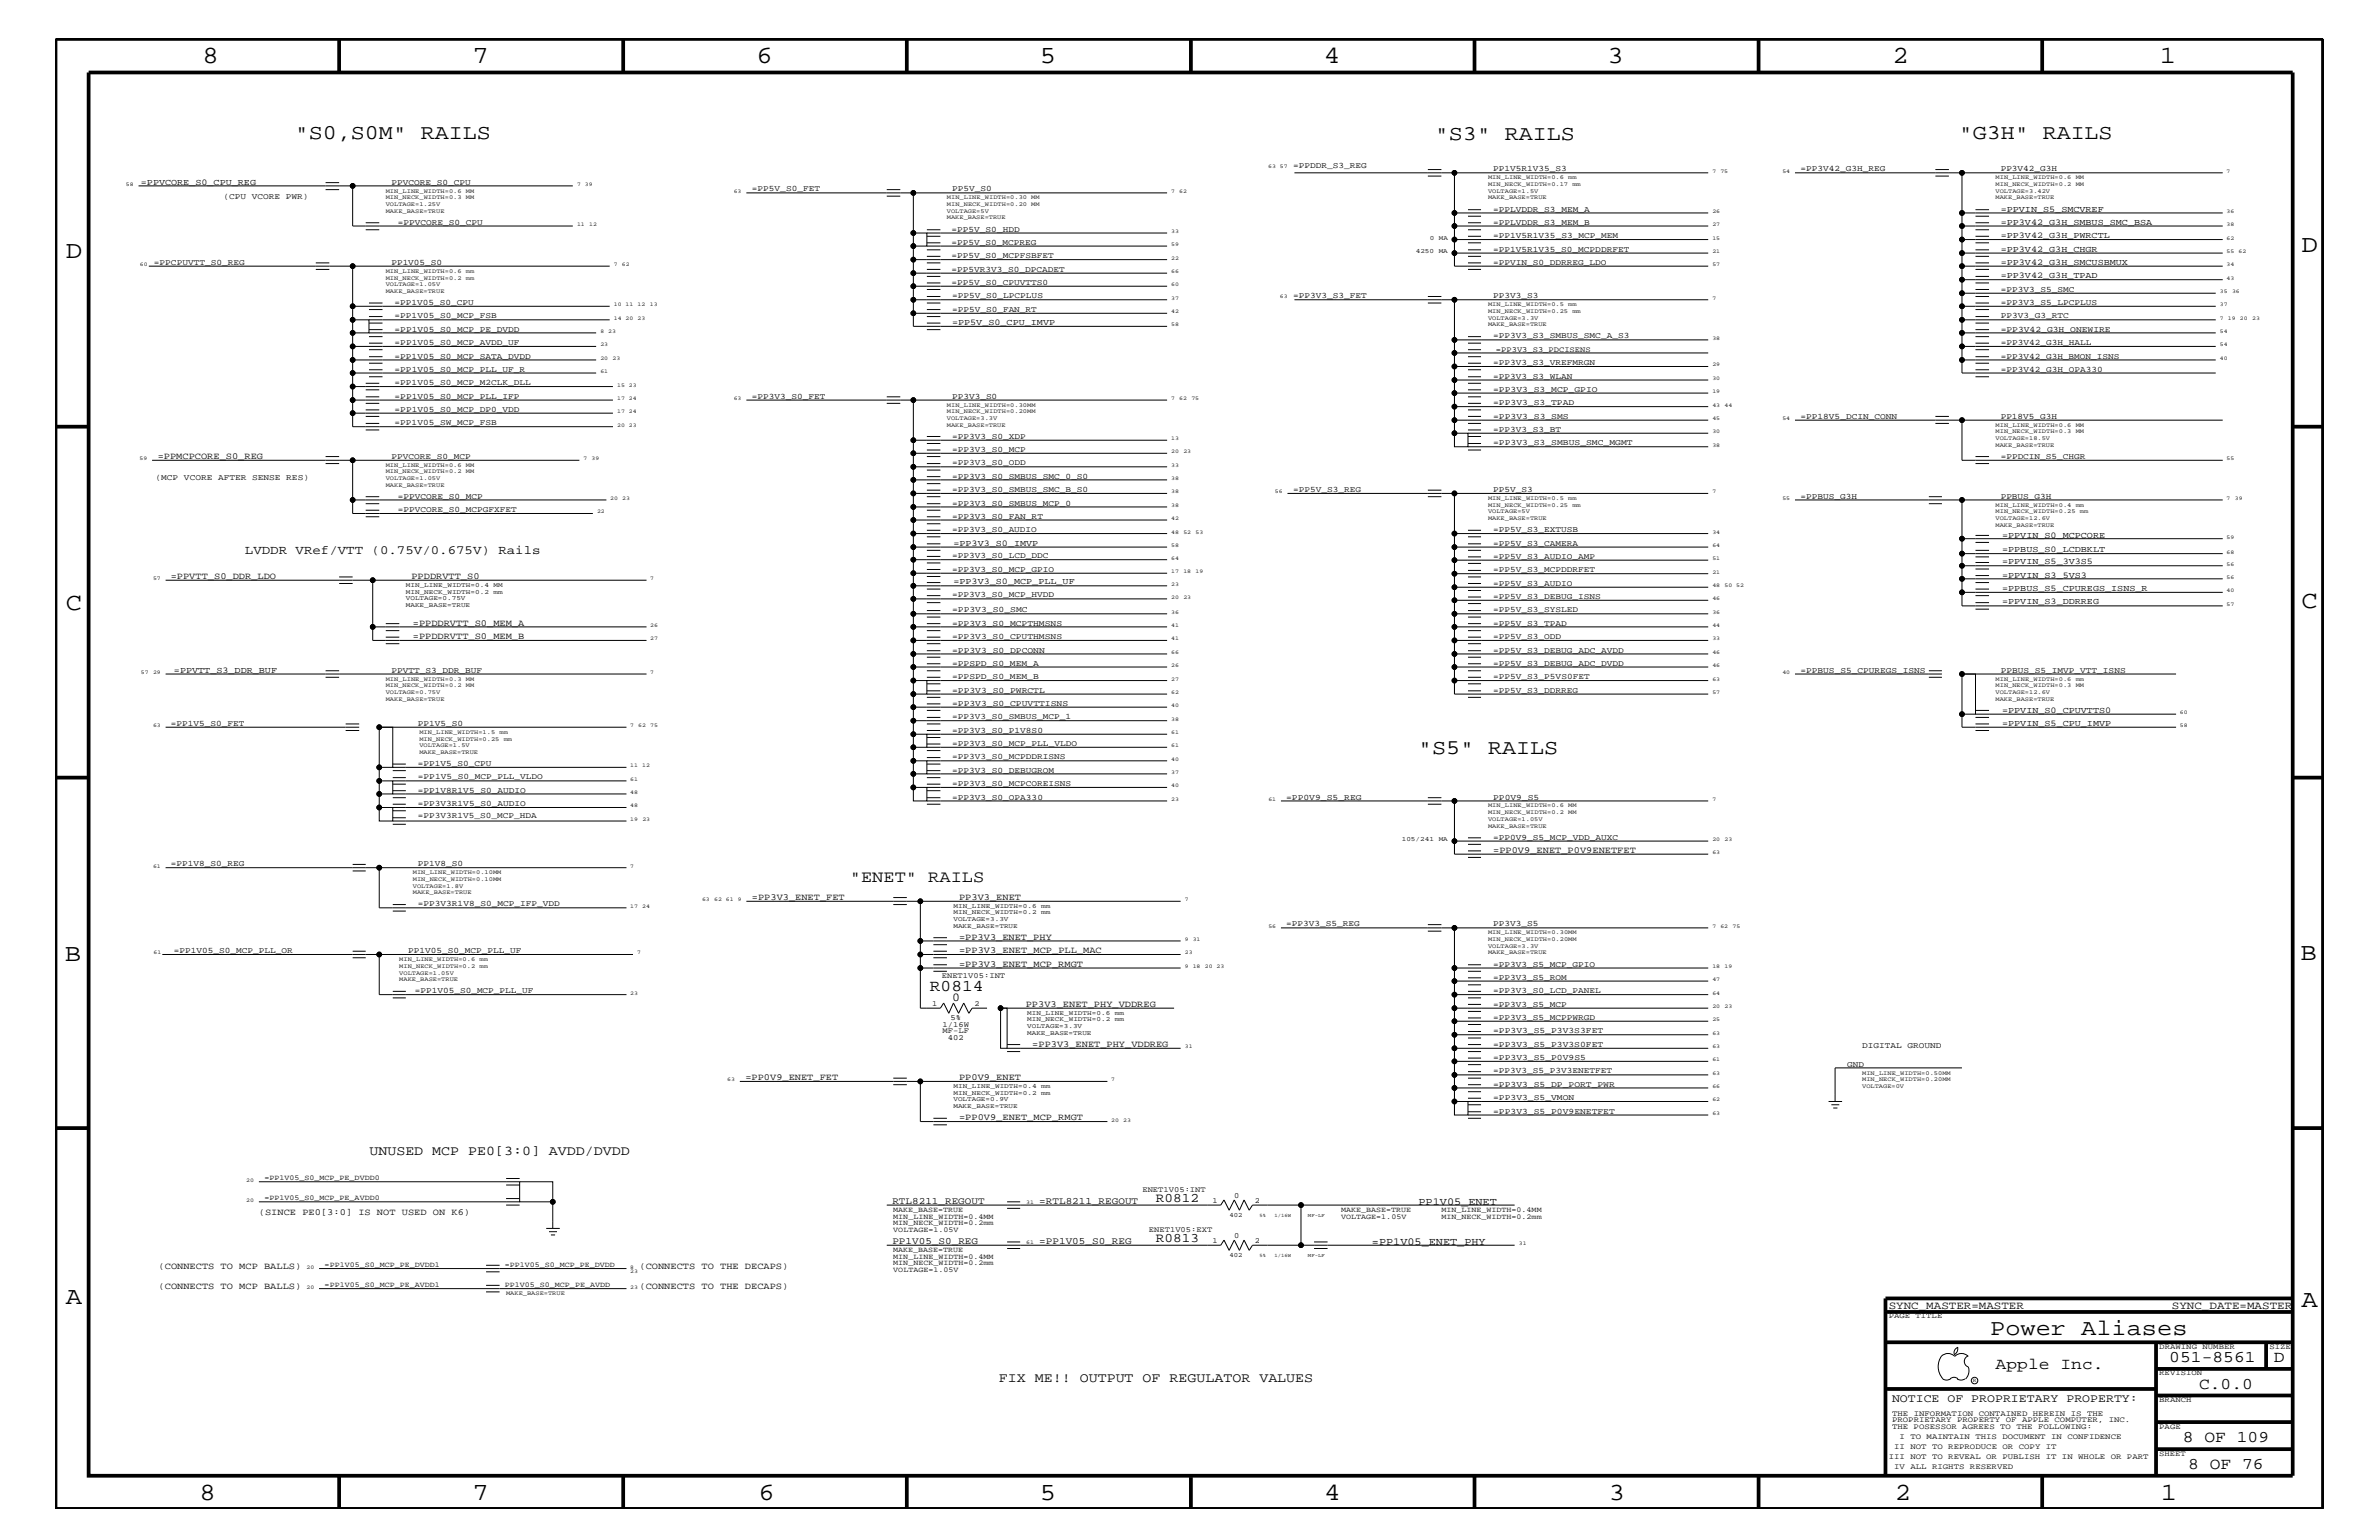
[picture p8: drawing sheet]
<svg xmlns="http://www.w3.org/2000/svg" width="432mm" height="279mm" viewBox="0 0 432 279" stroke-linecap="round" stroke-linejoin="round" font-family="sans-serif">
<defs><g id="words">
<g font-size="4.5">
<text x="36.7" y="11.5">8</text>
<text x="85.8" y="11.5">7</text>
<text x="137.3" y="11.5">6</text>
<text x="188.7" y="11.5">5</text>
<text x="240.3" y="11.5">4</text>
<text x="291.8" y="11.5">3</text>
<text x="343.5" y="11.5">2</text>
<text x="392" y="11.5">1</text>
<text x="11.9" y="46.8">D</text>
<text x="417.7" y="45.7">D</text>
<text x="11.9" y="110.6">C</text>
<text x="417.7" y="110.3">C</text>
<text x="11.8" y="174.3">B</text>
<text x="417.6" y="174.2">B</text>
<text x="11.9" y="236.7">A</text>
<text x="417.7" y="237.1">A</text>
<text x="36.2" y="272.1">8</text>
<text x="85.8" y="272.1">7</text>
<text x="137.7" y="272.1">6</text>
<text x="188.7" y="272.1">5</text>
<text x="240.4" y="272.1">4</text>
<text x="292" y="272.1">3</text>
<text x="343.9" y="272.1">2</text>
<text x="392.2" y="272.1">1</text>
</g>
<text font-size="4.1" x="361.2" y="242.3">Power Aliases</text>
<g font-size="3.8">
<text x="53.5" y="25.3">&quot;S0,S0M&quot; RAILS</text>
<text x="260.4" y="25.4">&quot;S3&quot; RAILS</text>
<text x="355.5" y="25.3">&quot;G3H&quot; RAILS</text>
<text x="257.4" y="136.8">&quot;S5&quot; RAILS</text>
</g>
<g font-size="3">
<text x="154.3" y="160">&quot;ENET&quot; RAILS</text>
<text x="168.8" y="179.9">R0814</text>
<text x="362.2" y="248.4">Apple Inc.</text>
<text x="393.7" y="247.1">051-8561</text>
<text x="399.2" y="252">C.0.0</text>
<text x="412.7" y="247.1">D</text>
<text x="396.2" y="261.6">8 OF 109</text>
<text x="397.2" y="266.6">8 OF 76</text>
</g>
<g font-size="2.5">
<text x="67.1" y="209.6">UNUSED MCP PE0[3:0] AVDD/DVDD</text>
<text x="181.3" y="250.7">FIX ME!! OUTPUT OF REGULATOR VALUES</text>
</g>
<g font-size="2.4">
<text x="209.8" y="218">R0812</text>
<text x="209.8" y="225.3">R0813</text>
</g>
<text font-size="2.3" x="44.4" y="100.4">LVDDR VRef/VTT (0.75V/0.675V) Rails</text>
<text font-size="2.2" x="172.8" y="181.6">0</text>
<text font-size="2.1" x="343.4" y="254.4">NOTICE OF PROPRIETARY PROPERTY:</text>
<g font-size="2">
<text x="342.8" y="237.4">SYNC_MASTER=MASTER</text>
<text x="394.2" y="237.4">SYNC_DATE=MASTER</text>
</g>
<g font-size="1.9">
<text x="257.5" y="218.6">PP1V05_ENET</text>
<text x="249" y="225.9">=PP1V05_ENET_PHY</text>
</g>
<g font-size="1.8">
<text x="162" y="218.4">RTL8211_REGOUT</text>
<text x="188.6" y="218.4">=RTL8211_REGOUT</text>
<text x="162" y="225.7">PP1V05_S0_REG</text>
<text x="188.6" y="225.7">=PP1V05_S0_REG</text>
</g>
<g font-size="1.7">
<text x="28.6" y="83.3">=PPMCPCORE_S0_REG</text>
<text x="31" y="105">=PPVTT_S0_DDR_LDO</text>
<text x="74.7" y="105">PPDDRVTT_S0</text>
<text x="74.9" y="113.6">=PPDDRVTT_S0_MEM_A</text>
<text x="74.9" y="115.9">=PPDDRVTT_S0_MEM_B</text>
<text x="271" y="154.7">=PP0V9_ENET_P0V9ENETFET</text>
<text x="136.5" y="163.3">=PP3V3_ENET_FET</text>
<text x="174.1" y="163.3">PP3V3_ENET</text>
<text x="174.1" y="172.9">=PP3V3_ENET_MCP_PLL_MAC</text>
<text x="174.1" y="170.5">=PP3V3_ENET_PHY</text>
<text x="174.1" y="175.4">=PP3V3_ENET_MCP_RMGT</text>
<text x="186.2" y="182.7">PP3V3_ENET_PHY_VDDREG</text>
<text x="187.4" y="189.9">=PP3V3_ENET_PHY_VDDREG</text>
<text x="135.3" y="195.9">=PP0V9_ENET_FET</text>
<text x="174.1" y="195.9">PP0V9_ENET</text>
<text x="174.1" y="203.2">=PP0V9_ENET_MCP_RMGT</text>
<text x="47" y="220.4">(SINCE PE0[3:0] IS NOT USED ON K6)</text>
<text x="28.8" y="230.2">(CONNECTS TO MCP BALLS)</text>
<text x="28.8" y="233.8">(CONNECTS TO MCP BALLS)</text>
<text x="116.1" y="233.8">(CONNECTS TO THE DECAPS)</text>
<text x="116.1" y="230.2">(CONNECTS TO THE DECAPS)</text>
</g>
<g font-size="1.6">
<text x="25.6" y="33.6">=PPVCORE_S0_CPU_REG</text>
<text x="363.1" y="38.4">=PPVIN_S5_SMCVREF</text>
<text x="363.1" y="40.8">=PP3V42_G3H_SMBUS_SMC_BSA</text>
<text x="363.1" y="43.2">=PP3V42_G3H_PWRCTL</text>
<text x="363.1" y="45.7">=PP3V42_G3H_CHGR</text>
<text x="363.1" y="48">=PP3V42_G3H_SMCUSBMUX</text>
<text x="363.1" y="50.5">=PP3V42_G3H_TPAD</text>
<text x="172.8" y="59">=PP5V_S0_CPU_IMVP</text>
<text x="173.1" y="99">=PP3V3_S0_IMVP</text>
<text x="363.4" y="100.2">=PPBUS_S0_LCDBKLT</text>
<text x="363.4" y="97.6">=PPVIN_S0_MCPCORE</text>
<text x="173.1" y="106">=PP3V3_S0_MCP_PLL_UF</text>
<text x="363.4" y="107.2">=PPBUS_S5_CPUREGS_ISNS_R</text>
<text x="363.4" y="102.4">=PPVIN_S5_3V3S5</text>
<text x="363.4" y="104.8">=PPVIN_S3_5VS3</text>
<text x="363.4" y="109.7">=PPVIN_S3_DDRREG</text>
<text x="31.6" y="122">=PPVTT_S3_DDR_BUF</text>
<text x="363.4" y="129.3">=PPVIN_S0_CPUVTTS0</text>
<text x="363.4" y="131.7">=PPVIN_S5_CPU_IMVP</text>
</g>
<g font-size="1.5">
<text x="71" y="33.6">PPVCORE_S0_CPU</text>
<text x="136.5" y="34.7">=PP5V_S0_FET</text>
<text x="172.8" y="34.7">PP5V_S0</text>
<text x="234.7" y="30.5">=PPDDR_S3_REG</text>
<text x="271" y="31.1">PP1V5R1V35_S3</text>
<text x="326.8" y="31.1">=PP3V42_G3H_REG</text>
<text x="363.1" y="31.1">PP3V42_G3H</text>
<text x="40.6" y="36.2">(CPU VCORE PWR)</text>
<text x="72.2" y="40.8">=PPVCORE_S0_CPU</text>
<text x="271" y="38.4">=PPLVDDR_S3_MEM_A</text>
<text x="271" y="40.8">=PPLVDDR_S3_MEM_B</text>
<text x="172.7" y="44.4">=PP5V_S0_MCPREG</text>
<text x="172.7" y="46.8">=PP5V_S0_MCPFSBFET</text>
<text x="172.7" y="42">=PP5V_S0_HDD</text>
<text x="271" y="45.7">=PP1V5R1V35_S0_MCPDDRFET</text>
<text x="271" y="43.2">=PP1V5R1V35_S3_MCP_MEM</text>
<text x="27.9" y="48">=PPCPUVTT_S0_REG</text>
<text x="71" y="48">PP1V05_S0</text>
<text x="172.7" y="51.7">=PP5V_S0_CPUVTTS0</text>
<text x="172.7" y="49.3">=PP5VR3V3_S0_DPCADET</text>
<text x="271" y="48">=PPVIN_S0_DDRREG_LDO</text>
<text x="363.1" y="52.9">=PP3V3_S5_SMC</text>
<text x="71.6" y="57.8">=PP1V05_S0_MCP_FSB</text>
<text x="71.6" y="55.3">=PP1V05_S0_CPU</text>
<text x="172.8" y="54.1">=PP5V_S0_LPCPLUS</text>
<text x="172.8" y="56.6">=PP5V_S0_FAN_RT</text>
<text x="234.7" y="54.1">=PP3V3_S3_FET</text>
<text x="271" y="54.1">PP3V3_S3</text>
<text x="363.1" y="57.8">PP3V3_G3_RTC</text>
<text x="363.1" y="55.3">=PP3V3_S5_LPCPLUS</text>
<text x="71.6" y="65.1">=PP1V05_S0_MCP_SATA_DVDD</text>
<text x="71.6" y="62.6">=PP1V05_S0_MCP_AVDD_UF</text>
<text x="71.6" y="60.2">=PP1V05_S0_MCP_PE_DVDD</text>
<text x="271" y="61.4">=PP3V3_S3_SMBUS_SMC_A_S3</text>
<text x="363.1" y="65.1">=PP3V42_G3H_BMON_ISNS</text>
<text x="363.1" y="62.6">=PP3V42_G3H_HALL</text>
<text x="363.1" y="60.2">=PP3V42_G3H_ONEWIRE</text>
<text x="71.6" y="69.9">=PP1V05_S0_MCP_M2CLK_DLL</text>
<text x="71.6" y="67.5">=PP1V05_S0_MCP_PLL_UF_R</text>
<text x="271" y="66.2">=PP3V3_S3_VREFMRGN</text>
<text x="271" y="71.1">=PP3V3_S3_MCP_GPIO</text>
<text x="271" y="68.7">=PP3V3_S3_WLAN</text>
<text x="363.1" y="67.5">=PP3V42_G3H_OPA330</text>
<text x="71.6" y="77.2">=PP1V05_SW_MCP_FSB</text>
<text x="71.6" y="72.3">=PP1V05_S0_MCP_PLL_IFP</text>
<text x="71.6" y="74.7">=PP1V05_S0_MCP_DP0_VDD</text>
<text x="136.5" y="72.3">=PP3V3_S0_FET</text>
<text x="172.8" y="72.3">PP3V3_S0</text>
<text x="271" y="73.5">=PP3V3_S3_TPAD</text>
<text x="271" y="76">=PP3V3_S3_SMS</text>
<text x="326.8" y="76">=PP18V5_DCIN_CONN</text>
<text x="363.1" y="76">PP18V5_G3H</text>
<text x="71" y="83.3">PPVCORE_S0_MCP</text>
<text x="172.8" y="79.6">=PP3V3_S0_XDP</text>
<text x="172.8" y="82">=PP3V3_S0_MCP</text>
<text x="271" y="78.3">=PP3V3_S3_BT</text>
<text x="271" y="80.8">=PP3V3_S3_SMBUS_SMC_MGMT</text>
<text x="363.1" y="83.3">=PPDCIN_S5_CHGR</text>
<text x="28.2" y="87.1">(MCP VCORE AFTER SENSE RES)</text>
<text x="172.8" y="86.9">=PP3V3_S0_SMBUS_SMC_0_S0</text>
<text x="172.8" y="89.3">=PP3V3_S0_SMBUS_SMC_B_S0</text>
<text x="172.8" y="84.4">=PP3V3_S0_ODD</text>
<text x="234.7" y="89.3">=PP5V_S3_REG</text>
<text x="271" y="89.3">PP5V_S3</text>
<text x="72.2" y="90.5">=PPVCORE_S0_MCP</text>
<text x="72.2" y="92.9">=PPVCORE_S0_MCPGFXFET</text>
<text x="172.8" y="91.7">=PP3V3_S0_SMBUS_MCP_0</text>
<text x="172.8" y="94.2">=PP3V3_S0_FAN_RT</text>
<text x="326.8" y="90.5">=PPBUS_G3H</text>
<text x="363.1" y="90.5">PPBUS_G3H</text>
<text x="172.8" y="101.3">=PP3V3_S0_LCD_DDC</text>
<text x="172.8" y="96.5">=PP3V3_S0_AUDIO</text>
<text x="271" y="101.4">=PP5V_S3_AUDIO_AMP</text>
<text x="271" y="96.5">=PP5V_S3_EXTUSB</text>
<text x="271" y="99">=PP5V_S3_CAMERA</text>
<text x="172.8" y="103.7">=PP3V3_S0_MCP_GPIO</text>
<text x="271" y="103.8">=PP5V_S3_MCPDDRFET</text>
<text x="271" y="106.3">=PP5V_S3_AUDIO</text>
<text x="172.8" y="113.6">=PP3V3_S0_MCPTHMSNS</text>
<text x="172.8" y="111.1">=PP3V3_S0_SMC</text>
<text x="172.8" y="108.4">=PP3V3_S0_MCP_HVDD</text>
<text x="271" y="113.6">=PP5V_S3_TPAD</text>
<text x="271" y="108.7">=PP5V_S3_DEBUG_ISNS</text>
<text x="271" y="111.1">=PP5V_S3_SYSLED</text>
<text x="172.8" y="118.4">=PP3V3_S0_DPCONN</text>
<text x="172.8" y="115.9">=PP3V3_S0_CPUTHMSNS</text>
<text x="271" y="115.9">=PP5V_S3_ODD</text>
<text x="271" y="118.4">=PP5V_S3_DEBUG_ADC_AVDD</text>
<text x="71" y="122">PPVTT_S3_DDR_BUF</text>
<text x="172.8" y="120.8">=PPSPD_S0_MEM_A</text>
<text x="172.8" y="123.2">=PPSPD_S0_MEM_B</text>
<text x="172.8" y="125.7">=PP3V3_S0_PWRCTL</text>
<text x="271" y="120.8">=PP5V_S3_DEBUG_ADC_DVDD</text>
<text x="271" y="123.2">=PP5V_S3_P5VS0FET</text>
<text x="271" y="125.7">=PP5V_S3_DDRREG</text>
<text x="326.8" y="122">=PPBUS_S5_CPUREGS_ISNS</text>
<text x="363.1" y="122">PPBUS_S5_IMVP_VTT_ISNS</text>
<text x="31" y="131.7">=PP1V5_S0_FET</text>
<text x="75.9" y="131.7">PP1V5_S0</text>
<text x="172.8" y="130.5">=PP3V3_S0_SMBUS_MCP_1</text>
<text x="172.8" y="128">=PP3V3_S0_CPUVTTISNS</text>
<text x="172.8" y="133">=PP3V3_S0_P1V8S0</text>
<text x="172.8" y="135.3">=PP3V3_S0_MCP_PLL_VLDO</text>
<text x="172.8" y="137.8">=PP3V3_S0_MCPDDRISNS</text>
<text x="75.9" y="143.9">=PP1V8R1V5_S0_AUDIO</text>
<text x="75.9" y="141.4">=PP1V5_S0_MCP_PLL_VLDO</text>
<text x="75.9" y="139">=PP1V5_S0_CPU</text>
<text x="172.8" y="142.6">=PP3V3_S0_MCPCOREISNS</text>
<text x="172.8" y="140.2">=PP3V3_S0_DEBUGROM</text>
<text x="75.9" y="146.2">=PP3V3R1V5_S0_AUDIO</text>
<text x="75.9" y="148.4">=PP3V3R1V5_S0_MCP_HDA</text>
<text x="172.8" y="145.1">=PP3V3_S0_OPA330</text>
<text x="233.4" y="145.1">=PP0V9_S5_REG</text>
<text x="271" y="145.1">PP0V9_S5</text>
<text x="271" y="152.3">=PP0V9_S5_MCP_VDD_AUXC</text>
<text x="31" y="157.2">=PP1V8_S0_REG</text>
<text x="75.9" y="157.2">PP1V8_S0</text>
<text x="75.9" y="164.5">=PP3V3R1V8_S0_MCP_IFP_VDD</text>
<text x="31.6" y="172.9">=PP1V05_S0_MCP_PLL_OR</text>
<text x="74.1" y="172.9">PP1V05_S0_MCP_PLL_UF</text>
<text x="233.4" y="168.1">=PP3V3_S5_REG</text>
<text x="271" y="168.1">PP3V3_S5</text>
<text x="271" y="177.7">=PP3V3_S5_ROM</text>
<text x="271" y="175.4">=PP3V3_S5_MCP_GPIO</text>
<text x="75.3" y="180.2">=PP1V05_S0_MCP_PLL_UF</text>
<text x="271" y="182.7">=PP3V3_S5_MCP</text>
<text x="271" y="185">=PP3V3_S5_MCPPWRGD</text>
<text x="271" y="180.2">=PP3V3_S0_LCD_PANEL</text>
<text x="271" y="187.5">=PP3V3_S5_P3V3S3FET</text>
<text x="271" y="189.9">=PP3V3_S5_P3V3S0FET</text>
<text x="338" y="190.2">DIGITAL GROUND</text>
<text x="271" y="197.2">=PP3V3_S5_DP_PORT_PWR</text>
<text x="271" y="192.3">=PP3V3_S5_P0V9S5</text>
<text x="271" y="194.8">=PP3V3_S5_P3V3ENETFET</text>
<text x="335.3" y="193.6">GND</text>
<text x="271" y="199.6">=PP3V3_S5_VMON</text>
<text x="271" y="202">=PP3V3_S5_P0V9ENETFET</text>
</g>
<g font-size="1.4">
<text x="271.5" y="63.9">=PP3V3_S3_PDCISENS</text>
<text x="170.9" y="177.4">ENET1V05:INT</text>
<text x="169.2" y="182.5">1</text>
<text x="172.5" y="185">5%</text>
<text x="176.9" y="182.5">2</text>
<text x="171.1" y="187.5">MF-LF</text>
<text x="171.1" y="186.3">1/16W</text>
<text x="172" y="188.7">402</text>
<text x="48" y="214.2">=PP1V05_S0_MCP_PE_DVDD0</text>
<text x="48" y="217.8">=PP1V05_S0_MCP_PE_AVDD0</text>
<text x="162.1" y="221.1">MIN_LINE_WIDTH=0.4MM</text>
<text x="162.1" y="219.8">MAKE_BASE=TRUE</text>
<text x="207.3" y="216.2">ENET1V05:INT</text>
<text x="220" y="218.3">1</text>
<text x="224" y="217.3">0</text>
<text x="227.8" y="218.3">2</text>
<text x="243.4" y="219.8">MAKE_BASE=TRUE</text>
<text x="243.4" y="221.1">VOLTAGE=1.05V</text>
<text x="261.6" y="221.1">MIN_NECK_WIDTH=0.2mm</text>
<text x="261.6" y="219.8">MIN_LINE_WIDTH=0.4MM</text>
<text x="162.1" y="223.5">VOLTAGE=1.05V</text>
<text x="162.1" y="222.3">MIN_NECK_WIDTH=0.2mm</text>
<text x="162.1" y="227.1">MAKE_BASE=TRUE</text>
<text x="208.5" y="223.5">ENET1V05:EXT</text>
<text x="220" y="225.6">1</text>
<text x="224" y="224.6">0</text>
<text x="227.8" y="225.6">2</text>
<text x="58.9" y="229.9">=PP1V05_S0_MCP_PE_DVDD1</text>
<text x="58.9" y="233.5">=PP1V05_S0_MCP_PE_AVDD1</text>
<text x="91.6" y="229.9">=PP1V05_S0_MCP_PE_DVDD</text>
<text x="91.6" y="233.5">PP1V05_S0_MCP_PE_AVDD</text>
<text x="162.1" y="230.7">VOLTAGE=1.05V</text>
<text x="162.1" y="229.6">MIN_NECK_WIDTH=0.2mm</text>
<text x="162.1" y="228.4">MIN_LINE_WIDTH=0.4MM</text>
<text x="342.8" y="239.2">PAGE TITLE</text>
<text x="391.9" y="244.7">DRAWING NUMBER</text>
<text x="411.9" y="244.7">SIZE</text>
<text x="391.9" y="249.5">REVISION</text>
<text x="343.4" y="256.8">THE INFORMATION CONTAINED HEREIN IS THE</text>
<text x="391.9" y="254.4">BRANCH</text>
<text x="343.4" y="259.3">THE POSESSOR AGREES TO THE FOLLOWING:</text>
<text x="343.4" y="258">PROPRIETARY PROPERTY OF APPLE COMPUTER, INC.</text>
<text x="343.8" y="262.9">II NOT TO REPRODUCE OR COPY IT</text>
<text x="344.8" y="261.1">I TO MAINTAIN THIS DOCUMENT IN CONFIDENCE</text>
<text x="391.9" y="259.3">PAGE</text>
<text x="342.8" y="264.7">III NOT TO REVEAL OR PUBLISH IT IN WHOLE OR PART</text>
<text x="343.8" y="266.6">IV ALL RIGHTS RESERVED</text>
<text x="391.9" y="264.1">SHEET</text>
</g>
<g font-size="1.2">
<text x="257" y="45.9">4250</text>
<text x="259.5" y="43.5">0 MA</text>
<text x="261.1" y="45.9">MA</text>
<text x="73.7" y="107.7">MIN_NECK_WIDTH=0.2</text>
<text x="73.7" y="106.5">MIN_LINE_WIDTH=0.4</text>
<text x="89.6" y="107.7">mm</text>
<text x="89.6" y="106.5">MM</text>
<text x="73.7" y="110.2">MAKE_BASE=TRUE</text>
<text x="73.7" y="108.9">VOLTAGE=0.75V</text>
<text x="254.4" y="152.6">105/241</text>
<text x="261.1" y="152.6">MA</text>
<text x="173.1" y="167.1">VOLTAGE=3.3V</text>
<text x="173.1" y="164.7">MIN_LINE_WIDTH=0.6</text>
<text x="173.1" y="165.9">MIN_NECK_WIDTH=0.2</text>
<text x="189" y="164.7">mm</text>
<text x="189" y="165.9">mm</text>
<text x="173.1" y="168.3">MAKE_BASE=TRUE</text>
<text x="186.4" y="184.1">MIN_LINE_WIDTH=0.6</text>
<text x="186.4" y="185.3">MIN_NECK_WIDTH=0.2</text>
<text x="202.4" y="184.1">mm</text>
<text x="202.4" y="185.3">mm</text>
<text x="186.4" y="187.7">MAKE_BASE=TRUE</text>
<text x="186.4" y="186.5">VOLTAGE=3.3V</text>
<text x="173.1" y="197.4">MIN_LINE_WIDTH=0.4</text>
<text x="189" y="197.4">mm</text>
<text x="173.1" y="199.8">VOLTAGE=0.9V</text>
<text x="173.1" y="201">MAKE_BASE=TRUE</text>
<text x="173.1" y="198.7">MIN_NECK_WIDTH=0.2</text>
<text x="189" y="198.7">mm</text>
<text x="223.2" y="220.8">402</text>
<text x="223.2" y="228.1">402</text>
</g>
<g font-size="1.1">
<text x="70" y="35">MIN_LINE_WIDTH=0.6 MM</text>
<text x="270.1" y="33.7">MIN_NECK_WIDTH=0.17 mm</text>
<text x="270.1" y="32.5">MIN_LINE_WIDTH=0.6 mm</text>
<text x="270.1" y="35">VOLTAGE=1.5V</text>
<text x="362.2" y="33.7">MIN_NECK_WIDTH=0.2 MM</text>
<text x="362.2" y="32.5">MIN_LINE_WIDTH=0.6 MM</text>
<text x="362.2" y="35">VOLTAGE=3.42V</text>
<text x="70" y="36.2">MIN_NECK_WIDTH=0.3 MM</text>
<text x="70" y="37.4">VOLTAGE=1.25V</text>
<text x="70" y="38.6">MAKE_BASE=TRUE</text>
<text x="171.9" y="37.4">MIN_NECK_WIDTH=0.20 MM</text>
<text x="171.9" y="36.2">MIN_LINE_WIDTH=0.30 MM</text>
<text x="171.9" y="39.8">MAKE_BASE=TRUE</text>
<text x="171.9" y="38.6">VOLTAGE=5V</text>
<text x="270.1" y="36.2">MAKE_BASE=TRUE</text>
<text x="362.2" y="36.2">MAKE_BASE=TRUE</text>
<text x="70" y="53.2">MAKE_BASE=TRUE</text>
<text x="70" y="51.9">VOLTAGE=1.05V</text>
<text x="70" y="49.6">MIN_LINE_WIDTH=0.6 mm</text>
<text x="70" y="50.7">MIN_NECK_WIDTH=0.2 mm</text>
<text x="270.1" y="56.8">MIN_NECK_WIDTH=0.25 mm</text>
<text x="270.1" y="55.6">MIN_LINE_WIDTH=0.5 mm</text>
<text x="270.1" y="58">VOLTAGE=3.3V</text>
<text x="270.1" y="59.2">MAKE_BASE=TRUE</text>
<text x="171.9" y="75">MIN_NECK_WIDTH=0.20MM</text>
<text x="171.9" y="73.8">MIN_LINE_WIDTH=0.30MM</text>
<text x="171.9" y="77.4">MAKE_BASE=TRUE</text>
<text x="171.9" y="76.2">VOLTAGE=3.3V</text>
<text x="362.2" y="77.4">MIN_LINE_WIDTH=0.6 MM</text>
<text x="362.2" y="78.6">MIN_NECK_WIDTH=0.3 MM</text>
<text x="362.2" y="79.9">VOLTAGE=18.5V</text>
<text x="362.2" y="81.1">MAKE_BASE=TRUE</text>
<text x="70" y="85.9">MIN_NECK_WIDTH=0.2 MM</text>
<text x="70" y="84.7">MIN_LINE_WIDTH=0.6 MM</text>
<text x="70" y="87.1">VOLTAGE=1.05V</text>
<text x="70" y="88.3">MAKE_BASE=TRUE</text>
<text x="270.1" y="92">MIN_NECK_WIDTH=0.25 mm</text>
<text x="270.1" y="90.7">MIN_LINE_WIDTH=0.5 mm</text>
<text x="270.1" y="94.3">MAKE_BASE=TRUE</text>
<text x="270.1" y="93.2">VOLTAGE=5V</text>
<text x="362.2" y="92">MIN_LINE_WIDTH=0.4 mm</text>
<text x="362.2" y="95.6">MAKE_BASE=TRUE</text>
<text x="362.2" y="94.3">VOLTAGE=12.6V</text>
<text x="362.2" y="93.2">MIN_NECK_WIDTH=0.25 mm</text>
<text x="70" y="123.5">MIN_LINE_WIDTH=0.3 MM</text>
<text x="70" y="124.7">MIN_NECK_WIDTH=0.2 MM</text>
<text x="70" y="125.9">VOLTAGE=0.75V</text>
<text x="362.2" y="123.5">MIN_LINE_WIDTH=0.6 mm</text>
<text x="362.2" y="124.7">MIN_NECK_WIDTH=0.3 MM</text>
<text x="362.2" y="125.9">VOLTAGE=12.6V</text>
<text x="70" y="127.1">MAKE_BASE=TRUE</text>
<text x="362.2" y="127.1">MAKE_BASE=TRUE</text>
<text x="76.1" y="133.2">MIN_LINE_WIDTH=1.5 mm</text>
<text x="76.1" y="134.4">MIN_NECK_WIDTH=0.25 mm</text>
<text x="76.1" y="135.6">VOLTAGE=1.5V</text>
<text x="76.1" y="136.8">MAKE_BASE=TRUE</text>
<text x="270.1" y="147.7">MIN_NECK_WIDTH=0.2 MM</text>
<text x="270.1" y="146.5">MIN_LINE_WIDTH=0.6 MM</text>
<text x="270.1" y="149">VOLTAGE=1.05V</text>
<text x="270.1" y="150.1">MAKE_BASE=TRUE</text>
<text x="74.9" y="158.6">MIN_LINE_WIDTH=0.10MM</text>
<text x="74.9" y="159.9">MIN_NECK_WIDTH=0.10MM</text>
<text x="74.9" y="161.1">VOLTAGE=1.8V</text>
<text x="74.9" y="162.2">MAKE_BASE=TRUE</text>
<text x="270.1" y="170.7">MIN_NECK_WIDTH=0.20MM</text>
<text x="270.1" y="169.5">MIN_LINE_WIDTH=0.30MM</text>
<text x="270.1" y="173.2">MAKE_BASE=TRUE</text>
<text x="270.1" y="172">VOLTAGE=3.3V</text>
<text x="72.5" y="175.6">MIN_NECK_WIDTH=0.2 mm</text>
<text x="72.5" y="174.4">MIN_LINE_WIDTH=0.6 mm</text>
<text x="72.5" y="176.8">VOLTAGE=1.05V</text>
<text x="72.5" y="178">MAKE_BASE=TRUE</text>
<text x="338" y="197.4">VOLTAGE=0V</text>
<text x="338" y="196.2">MIN_NECK_WIDTH=0.20MM</text>
<text x="338" y="195">MIN_LINE_WIDTH=0.50MM</text>
<text x="91.9" y="235">MAKE_BASE=TRUE</text>
</g>
<g font-size="1">
<text x="22.9" y="33.7">58</text>
<text x="104.7" y="33.7">7</text>
<text x="106.2" y="33.7">39</text>
<text x="133.2" y="35">63</text>
<text x="212.6" y="35">7</text>
<text x="214" y="35">62</text>
<text x="230.2" y="30.5">63 57</text>
<text x="310.8" y="31.4">7</text>
<text x="312.3" y="31.4">75</text>
<text x="323.5" y="31.4">54</text>
<text x="404.1" y="31.4">7</text>
<text x="104.7" y="41">11</text>
<text x="106.9" y="41">12</text>
<text x="310.8" y="41">27</text>
<text x="310.8" y="38.6">26</text>
<text x="404.1" y="38.6">36</text>
<text x="404.1" y="41">38</text>
<text x="212.6" y="47.1">22</text>
<text x="212.6" y="42.3">33</text>
<text x="212.6" y="44.6">59</text>
<text x="310.8" y="45.9">21</text>
<text x="310.8" y="43.5">15</text>
<text x="404.1" y="43.5">62</text>
<text x="404.1" y="45.9">55</text>
<text x="406.3" y="45.9">62</text>
<text x="25.4" y="48.3">60</text>
<text x="111.4" y="48.3">7</text>
<text x="112.9" y="48.3">62</text>
<text x="212.6" y="49.6">66</text>
<text x="212.6" y="51.9">60</text>
<text x="310.8" y="48.3">57</text>
<text x="402.9" y="53.2">35</text>
<text x="404.1" y="48.3">34</text>
<text x="404.1" y="50.7">43</text>
<text x="405.1" y="53.2">36</text>
<text x="111.4" y="55.6">10 11</text>
<text x="111.4" y="58">14 20</text>
<text x="115.7" y="55.6">12</text>
<text x="115.7" y="58">23</text>
<text x="117.9" y="55.6">13</text>
<text x="212.6" y="59.2">58</text>
<text x="212.6" y="56.8">42</text>
<text x="212.6" y="54.4">37</text>
<text x="232.3" y="54.1">63</text>
<text x="310.8" y="54.4">7</text>
<text x="402.9" y="55.6">37</text>
<text x="402.9" y="58">7</text>
<text x="404.4" y="58">19</text>
<text x="406.6" y="58">20</text>
<text x="408.8" y="58">23</text>
<text x="109" y="60.4">8</text>
<text x="109" y="62.9">23</text>
<text x="109" y="65.3">20</text>
<text x="110.4" y="60.4">23</text>
<text x="111.2" y="65.3">23</text>
<text x="310.8" y="61.7">38</text>
<text x="402.9" y="65.3">40</text>
<text x="402.9" y="62.9">54</text>
<text x="402.9" y="60.4">54</text>
<text x="109" y="67.7">61</text>
<text x="112" y="70.1">15 23</text>
<text x="310.8" y="66.5">29</text>
<text x="310.8" y="68.9">30</text>
<text x="310.8" y="71.3">19</text>
<text x="112" y="72.6">17 24</text>
<text x="112" y="75">17 24</text>
<text x="112" y="77.4">20 23</text>
<text x="133.2" y="72.6">63</text>
<text x="212.6" y="72.6">7</text>
<text x="214" y="72.6">62</text>
<text x="216.2" y="72.6">75</text>
<text x="310.8" y="73.8">43</text>
<text x="310.8" y="76.2">45</text>
<text x="313" y="73.8">44</text>
<text x="323.5" y="76.2">54</text>
<text x="25.3" y="83.5">59</text>
<text x="105.9" y="83.5">7</text>
<text x="107.4" y="83.5">39</text>
<text x="212.6" y="79.9">13</text>
<text x="212.6" y="82.2">20</text>
<text x="214.8" y="82.2">23</text>
<text x="310.8" y="81.1">38</text>
<text x="310.8" y="78.6">30</text>
<text x="404.1" y="83.5">55</text>
<text x="212.6" y="87.1">38</text>
<text x="212.6" y="89.5">38</text>
<text x="212.6" y="84.7">33</text>
<text x="231.4" y="89.5">56</text>
<text x="310.8" y="89.5">7</text>
<text x="108.4" y="93.2">22</text>
<text x="110.7" y="90.7">20</text>
<text x="112.9" y="90.7">23</text>
<text x="212.6" y="94.3">42</text>
<text x="212.6" y="92">38</text>
<text x="323.5" y="90.7">55</text>
<text x="404.1" y="90.7">7</text>
<text x="405.6" y="90.7">39</text>
<text x="212.6" y="96.8">48</text>
<text x="212.6" y="99.3">58</text>
<text x="212.6" y="101.5">64</text>
<text x="214.8" y="96.8">52</text>
<text x="217" y="96.8">53</text>
<text x="310.8" y="101.6">51</text>
<text x="310.8" y="99.3">64</text>
<text x="310.8" y="96.8">34</text>
<text x="404.1" y="97.7">59</text>
<text x="404.1" y="100.4">68</text>
<text x="27.8" y="105.3">57</text>
<text x="118" y="105.3">7</text>
<text x="212.6" y="104">17</text>
<text x="212.6" y="106.3">23</text>
<text x="214.8" y="104">18</text>
<text x="217" y="104">19</text>
<text x="310.8" y="104.1">21</text>
<text x="310.8" y="106.5">48</text>
<text x="313" y="106.5">50 52</text>
<text x="404.1" y="107.5">40</text>
<text x="404.1" y="105">56</text>
<text x="404.1" y="102.6">56</text>
<text x="118" y="113.7">26</text>
<text x="212.6" y="108.7">20</text>
<text x="212.6" y="111.4">36</text>
<text x="212.6" y="113.7">41</text>
<text x="214.8" y="108.7">23</text>
<text x="310.8" y="111.4">36</text>
<text x="310.8" y="108.9">46</text>
<text x="310.8" y="113.7">44</text>
<text x="404.1" y="109.9">57</text>
<text x="118" y="116.2">27</text>
<text x="212.6" y="116.2">41</text>
<text x="212.6" y="118.6">66</text>
<text x="310.8" y="116.2">33</text>
<text x="310.8" y="118.6">46</text>
<text x="25.6" y="122.3">57</text>
<text x="27.8" y="122.3">29</text>
<text x="118" y="122.3">7</text>
<text x="212.6" y="123.5">27</text>
<text x="212.6" y="125.9">62</text>
<text x="212.6" y="121">26</text>
<text x="310.8" y="123.5">63</text>
<text x="310.8" y="121">46</text>
<text x="310.8" y="125.9">57</text>
<text x="323.5" y="122.3">40</text>
<text x="27.8" y="131.9">63</text>
<text x="114.4" y="131.9">7</text>
<text x="115.8" y="131.9">62</text>
<text x="118" y="131.9">75</text>
<text x="212.6" y="130.8">38</text>
<text x="212.6" y="128.3">40</text>
<text x="395.6" y="129.6">60</text>
<text x="395.6" y="131.9">58</text>
<text x="212.6" y="135.6">61</text>
<text x="212.6" y="133.2">61</text>
<text x="114.4" y="139.2">11</text>
<text x="114.4" y="141.7">61</text>
<text x="116.6" y="139.2">12</text>
<text x="212.6" y="138">40</text>
<text x="212.6" y="140.4">37</text>
<text x="212.6" y="142.9">40</text>
<text x="114.4" y="146.5">48</text>
<text x="114.4" y="144">48</text>
<text x="114.4" y="149">19</text>
<text x="116.6" y="149">23</text>
<text x="212.6" y="145.3">23</text>
<text x="230.2" y="145.3">61</text>
<text x="310.8" y="145.3">7</text>
<text x="310.8" y="152.6">20</text>
<text x="310.8" y="155">63</text>
<text x="313" y="152.6">23</text>
<text x="27.8" y="157.4">61</text>
<text x="114.4" y="157.4">7</text>
<text x="114.4" y="164.7">17</text>
<text x="116.6" y="164.7">24</text>
<text x="127.4" y="163.5">63</text>
<text x="129.6" y="163.5">62 61</text>
<text x="133.9" y="163.5">9</text>
<text x="215.1" y="163.5">7</text>
<text x="27.9" y="173.2">61</text>
<text x="115.7" y="173.2">7</text>
<text x="215.1" y="173.2">23</text>
<text x="215.1" y="170.7">9</text>
<text x="216.5" y="170.7">31</text>
<text x="230.2" y="168.3">56</text>
<text x="310.8" y="168.3">7</text>
<text x="312.3" y="168.3">62</text>
<text x="314.5" y="168.3">75</text>
<text x="215.1" y="175.6">9</text>
<text x="216.5" y="175.6">18</text>
<text x="218.7" y="175.6">20 23</text>
<text x="310.8" y="175.6">18</text>
<text x="310.8" y="178">47</text>
<text x="313" y="175.6">19</text>
<text x="114.4" y="180.5">23</text>
<text x="310.8" y="185.3">25</text>
<text x="310.8" y="182.9">20</text>
<text x="310.8" y="180.5">64</text>
<text x="313" y="182.9">23</text>
<text x="215.1" y="190.2">31</text>
<text x="310.8" y="187.7">63</text>
<text x="310.8" y="190.2">63</text>
<text x="132" y="196.2">63</text>
<text x="201.7" y="196.2">7</text>
<text x="310.8" y="197.4">66</text>
<text x="310.8" y="192.6">61</text>
<text x="310.8" y="195">63</text>
<text x="201.7" y="203.5">20</text>
<text x="203.9" y="203.5">23</text>
<text x="310.8" y="199.8">62</text>
<text x="310.8" y="202.3">63</text>
<text x="44.7" y="214.4">20</text>
<text x="44.7" y="218">20</text>
<text x="186.3" y="218.4">31</text>
<text x="186.3" y="225.7">61</text>
<text x="275.7" y="225.9">31</text>
<text x="55.6" y="233.8">20</text>
<text x="55.6" y="230.2">20</text>
<text x="114.4" y="233.8">23</text>
<text x="114.4" y="231">23</text>
<text x="114.4" y="230.2">8</text>
<text x="358.1" y="250.7">R</text>
</g>
<g font-size=".9">
<text x="228.6" y="220.8">5%</text>
<text x="231.3" y="220.8">1/16W</text>
<text x="237.4" y="220.8">MF-LF</text>
<text x="228.6" y="228.1">5%</text>
<text x="231.3" y="228.1">1/16W</text>
<text x="237.4" y="228.1">MF-LF</text>
</g>
</g></defs>
<g fill="none" stroke="#000" stroke-width=".18">
<path d="M25.1 33.7h38.9v7.3h40M59.1 34.4h2.5M59.1 33.1h2.5M64 33.7h40M135.5 35h30.3v7.3M161 35.6h2.4M161 34.4h2.4M165.8 35h46M235 31.4h75M259.2 31.9h2.4M259.2 30.8h2.4M264 31.4v16.9h46"/>
<path d="M264 38.6h46M266.4 39.2h2.4M266.4 38h2.4M325.8 31.4h30.3v7.2M351.3 31.9h2.4M351.3 30.8h2.4M356.1 31.4h47.3M356.1 38.6h47.3M356.1 38.6v21.8M358.6 39.2h2.4M358.6 38h2.4M27 48.3h83.7"/>
<path d="M57.3 48.9h2.5M57.3 47.7h2.5M64 58h3v2.4h-3zM64 55.6h46.7M64 48.3v9.7M66.4 41.7h2.4M66.4 40.4h2.4M67 59.8h2.4M67 58.6h2.4M67 55h2.4M67 57.4h2.4M67 56.2h2.4"/>
<path d="M67 58h43.7M165.8 42.3h2.4v2.3h-2.4zM165.8 44.6v14.6h46M165.8 47.1h46M165.8 49.6h46M165.8 54.4h46M165.8 56.8h46M165.8 51.9h46M168.2 42.9h2.5M168.2 41.7h2.5M168.2 42.3h43.6M168.2 59.8h2.5"/>
<path d="M168.2 45.3h2.5M168.2 44.1h2.5M168.2 44.6h43.6M168.2 58.6h2.5M168.2 48.9h2.5M168.2 47.7h2.5M168.2 46.5h2.5M168.2 50.2h2.5M168.2 55h2.5M168.2 53.8h2.5M168.2 57.4h2.5M168.2 56.2h2.5"/>
<path d="M168.2 52.5h2.5M168.2 51.3h2.5M235 54.4h29v7.3M259.2 55h2.4M259.2 53.8h2.4M264 54.4h46M264 41h46M264 43.5h46M264 45.9h46M266.4 42.9h2.4M266.4 41.7h2.4M266.4 45.3h2.4"/>
<path d="M266.4 44.1h2.4M266.4 48.9h2.4M266.4 47.7h2.4M266.4 46.5h2.4M266.4 40.4h2.4M356.1 48.3h47.3M356.1 53.2h46.1M356.1 55.6h46.1M356.1 41h47.3M356.1 43.5h47.3M356.1 58h46.1M356.1 45.9h47.3"/>
<path d="M356.1 50.7h47.3M358.6 42.9h2.4M358.6 41.7h2.4M358.6 59.8h2.4M358.6 45.3h2.4M358.6 44.1h2.4M358.6 58.6h2.4M358.6 48.9h2.4M358.6 47.7h2.4M358.6 46.5h2.4M358.6 50.2h2.4M358.6 55h2.4"/>
<path d="M358.6 53.8h2.4M358.6 57.4h2.4M358.6 56.2h2.4M358.6 52.5h2.4M358.6 40.4h2.4M358.6 51.3h2.4M64 60.4v2.5M66.4 72h2.4M66.4 70.7h2.4M66.4 76.8h2.4M66.4 75.6h2.4M66.4 74.4h2.4"/>
<path d="M66.4 73.2h2.4M66.4 78h2.4M66.4 69.5h2.4M67 61.1h2.4M67 60.4h41.2M67 68.4h2.4M67 67.1h2.4M67 63.4h2.4M67 62.3h2.4M67 65.9h2.4M67 64.7h2.4M108.2 67.7h-44.2v2.4"/>
<path d="M108.2 65.3h-44.2v2.4M108.2 62.9h-44.2v2.4M111.3 75h-47.3v2.4h47.3M111.3 72.6h-47.3v2.4M111.3 70.1h-47.3v2.5M135.5 72.6h76.3M161 72h2.4M161 73.2h2.4M165.8 72.6v7.3M168.2 79.2h2.5M211.8 79.9h-46v2.3M264 78.6h2.4v2.5h-2.4z"/>
<path d="M266.4 72h2.4M266.4 70.7h2.4M266.4 76.8h2.4M266.4 75.6h2.4M266.4 74.4h2.4M266.4 73.2h2.4M266.4 61.1h2.4M266.4 68.4h2.4M266.4 67.1h2.4M266.4 79.2h2.4M266.4 78h2.4M266.4 78.6h43.6"/>
<path d="M266.4 63.4h2.4M266.4 62.3h2.4M266.4 69.5h2.4M266.4 65.9h2.4M266.4 64.7h2.4M310 76.2h-46v2.4M310 73.8h-46v2.4M310 71.3h-46v2.5M310 68.9h-46v2.4M310 66.5h-46v2.4M310 64h-46v2.5M310 61.7h-46v2.3"/>
<path d="M325.8 76.2h30.3v7.3h47.3M351.3 76.8h2.4M351.3 75.6h2.4M356.1 76.2h47.3M358.6 61.1h2.4M358.6 68.4h2.4M358.6 67.1h2.4M358.6 63.4h2.4M358.6 62.3h2.4M358.6 65.9h2.4M358.6 64.7h2.4M402.2 65.3h-46.1v2.4h46.1"/>
<path d="M402.2 62.9h-46.1v2.4M402.2 60.4h-46.1v2.5M27.6 83.5h36.4v7.2M59.1 84.1h2.5M59.1 82.8h2.5M64 83.5h41.2M66.4 91.4h2.4M66.4 90.1h2.4M66.4 93.8h2.4M66.4 92.6h2.4M110.1 90.7h-46.1v2.5h43.6M165.8 87.1h46"/>
<path d="M165.8 94.3h46M165.8 87.1v2.4M165.8 94.3v2.5M168.2 91.4h2.5M168.2 90.1h2.5M168.2 99.9h2.5M168.2 93.8h2.5M168.2 92.6h2.5M168.2 81.6h2.5M168.2 80.5h2.5M168.2 87.7h2.5M168.2 86.5h2.5"/>
<path d="M168.2 88.9h2.5M168.2 95h2.5M168.2 84.1h2.5M168.2 82.8h2.5M168.2 97.4h2.5M168.2 96.2h2.5M168.2 98.7h2.5M168.2 85.3h2.5M211.8 99.3h-46v2.2M211.8 96.8h-46v2.5M211.8 92h-46v2.3M211.8 89.5h-46v2.5"/>
<path d="M211.8 84.7h-46v2.4M211.8 82.2h-46v2.5M233.7 89.5h30.3v7.3M259.2 90.1h2.4M259.2 88.9h2.4M264 96.8v29.1h46M264 89.5h46M264 96.8h46M264 99.3h46M266.4 99.9h2.4M266.4 81.6h2.4M266.4 80.5h2.4"/>
<path d="M266.4 81.1h43.6M266.4 97.4h2.4M266.4 96.2h2.4M266.4 98.7h2.4M325.8 90.7h77.6M350.1 91.4h2.4M350.1 90.1h2.4M356.1 97.7h47.3M356.1 90.7v9.7M358.6 99.9h2.4M358.6 84.1h2.4M358.6 82.8h2.4"/>
<path d="M358.6 98.4h2.4M358.6 97.1h2.4M30.1 105.3h37.5v8.4M61.6 105.9h2.4M61.6 104.7h2.4M67.6 113.7v2.5h49.7M67.6 113.7h49.7M67.6 105.3h49.7M70 116.8h2.5M70 115.6h2.5M70 114.4h2.5M70 113.1h2.5"/>
<path d="M165.8 108.7h46M165.8 101.5h46M165.8 106.3h46M165.8 101.5v2.5M165.8 106.3v5.1M168.2 116.8h2.5M168.2 115.6h2.5M168.2 105.7h2.5M168.2 119.2h2.5M168.2 118.1h2.5M168.2 114.4h2.5M168.2 113.1h2.5"/>
<path d="M168.2 109.3h2.5M168.2 108.1h2.5M168.2 106.9h2.5M168.2 102.1h2.5M168.2 101h2.5M168.2 112h2.5M168.2 110.8h2.5M168.2 104.6h2.5M168.2 103.3h2.5M211.8 118.6h-46v2.4M211.8 116.2h-46v2.4M211.8 113.7h-46v2.5"/>
<path d="M211.8 111.4h-46v2.3M211.8 104h-46v2.3M264 116.2h46M264 118.6h46M264 113.7h46M264 111.4h46M264 101.6h46M264 104.1h46M264 106.5h46M264 108.9h46M266.4 116.8h2.4M266.4 115.6h2.4"/>
<path d="M266.4 101h2.4M266.4 119.2h2.4M266.4 118.1h2.4M266.4 114.4h2.4M266.4 113.1h2.4M266.4 105.9h2.4M266.4 104.7h2.4M266.4 112h2.4M266.4 110.8h2.4M266.4 102.2h2.4M266.4 103.5h2.4M266.4 107.1h2.4"/>
<path d="M266.4 109.5h2.4M266.4 108.3h2.4M356.1 102.6h47.3M356.1 105h47.3M356.1 107.5h47.3M356.1 102.6v7.3h47.3M358.6 101h2.4M358.6 103.2h2.4M358.6 102.1h2.4M358.6 105.7h2.4M358.6 104.4h2.4M358.6 109.3h2.4"/>
<path d="M358.6 108.1h2.4M358.6 106.9h2.4M358.6 110.5h2.4M403.4 100.4h-47.3v2.2M30.1 131.9h35.1M30.1 122.3h87.2M59.1 122.9h2.5M59.1 121.7h2.5M62.7 132.5h2.5M62.7 131.3h2.5M68.8 131.9h2.5v7.3h-2.5zM68.8 131.9h44.9"/>
<path d="M68.8 139.2v2.5M71.3 138.6h2.4M71.3 139.8h2.4M71.3 139.2h42.4M165.8 138h2.4v2.4h-2.4zM165.8 133.2h2.4v2.4h-2.4zM165.8 123.5h2.4v2.4h-2.4zM165.8 130.8h46M165.8 125.9v2.4M165.8 130.8v2.4M165.8 135.6v2.4M168.2 132.5h2.5"/>
<path d="M168.2 131.3h2.5M168.2 122.9h2.5M168.2 121.7h2.5M168.2 130.2h2.5M168.2 128.9h2.5M168.2 133.8h2.5M168.2 133.2h43.6M168.2 138.6h2.5M168.2 137.4h2.5M168.2 138h43.6M168.2 120.4h2.5M168.2 136.2h2.5"/>
<path d="M168.2 135h2.5M168.2 135.6h43.6M168.2 124.1h2.5M168.2 123.5h43.6M168.2 139.8h2.5M168.2 126.5h2.5M168.2 125.3h2.5M168.2 125.9h43.6M168.2 127.7h2.5M211.8 128.3h-46v2.5M211.8 121h-46v2.5M264 121h46"/>
<path d="M264 123.5h46M266.4 122.9h2.4M266.4 121.7h2.4M266.4 120.4h2.4M266.4 124.1h2.4M266.4 126.5h2.4M266.4 125.3h2.4M325.8 122.3h26.7M350.1 122.9h2.4M350.1 121.7h2.4M356.1 122.3h2.5v7.3h-2.5zM356.1 129.6v2.3h38.9"/>
<path d="M356.1 122.3h38.9M358.6 132.5h2.4M358.6 131.3h2.4M358.6 130.2h2.4M358.6 128.9h2.4M358.6 129.6h36.4M30.1 157.4h83.6M64 158h2.4M64 156.8h2.4M68.8 146.5h2.5v2.5h-2.5zM68.8 141.7h2.5v2.3h-2.5zM68.8 157.4v7.3h44.9"/>
<path d="M68.8 144v2.5M71.3 142.3h2.4M71.3 141.1h2.4M71.3 141.7h42.4M71.3 144.7h2.4M71.3 143.5h2.4M71.3 144h42.4M71.3 147.1h2.4M71.3 145.9h2.4M71.3 146.5h42.4M71.3 149.5h2.4M71.3 148.4h2.4"/>
<path d="M71.3 149h42.4M165.8 142.9h2.4v2.4h-2.4zM165.8 140.4v2.5M168.2 142.3h2.5M168.2 141.1h2.5M168.2 144.7h2.5M168.2 143.5h2.5M168.2 140.4h43.6M168.2 142.9h43.6M168.2 145.9h2.5M168.2 145.3h43.6M232.5 145.3h31.5v7.3"/>
<path d="M259.2 144.7h2.4M259.2 145.9h2.4M264 152.6v2.4h46M264 145.3h46M264 152.6h46M266.4 155.6h2.4M266.4 154.4h2.4M266.4 153.2h2.4M266.4 152h2.4M29.5 173.2h85.4M64 173.8h2.4M64 172.6h2.4"/>
<path d="M68.8 173.2v7.3h44.9M71.3 164.1h2.4M71.3 179.9h2.4M71.3 165.3h2.4M135.5 163.5h31.5v7.2M162.1 164.1h2.5M162.1 162.8h2.5M167 173.2h47.3M167 163.5h47.3M167 170.7h47.3M167 175.6h47.3M167 170.7v12.2h3.7l.6-.9 .9 1.8 .9-1.8 .9 1.8 .9-1.8 1 1.8 .5-.9h2.8"/>
<path d="M169.4 173.8h2.5M169.4 172.6h2.5M169.4 171.4h2.5M169.4 170.1h2.5M169.4 176.2h2.5M169.4 175h2.5M232.5 168.3h77.5M259.2 168.9h2.4M259.2 167.8h2.4M264 168.3v7.3M266.4 179.9h2.4M266.4 176.2h2.4"/>
<path d="M266.4 175h2.4M266.4 178.7h2.4M266.4 177.4h2.4M310 178h-46v2.5M310 175.6h-46v2.4M71.3 181h2.4M134.3 196.2h66.7M162.1 195.6h2.5M162.1 196.8h2.5M167 196.2v7.3h34M181.6 182.9h1.2v7.3h-1.2zM181.6 182.9h31.5"/>
<path d="M182.8 190.8h2.4M182.8 189.5h2.4M182.8 190.2h31.5M264 199.8h2.4v2.5h-2.4zM264 180.5h46M264 190.2h46M264 182.9h46M264 187.7h46M264 180.5v4.8M264 187.7v4.9M266.4 195.6h2.4M266.4 194.4h2.4"/>
<path d="M266.4 198.1h2.4M266.4 196.8h2.4M266.4 199.8h43.6M266.4 199.2h2.4M266.4 181h2.4M266.4 190.8h2.4M266.4 189.5h2.4M266.4 183.5h2.4M266.4 182.2h2.4M266.4 185.9h2.4M266.4 184.7h2.4M266.4 188.3h2.4"/>
<path d="M266.4 187.1h2.4M266.4 193.2h2.4M266.4 192h2.4M310 197.4h-46v2.4M310 195h-46v2.4M310 192.6h-46v2.4M310 185.3h-46v2.4M331.9 199.8h2.4M356.1 193.7h-23v6.1M47 214.4h47.3M47 218h47.3M91.9 215h2.4"/>
<path d="M91.9 213.8h2.4M91.9 218.6h2.4M91.9 217.5h2.4M94.3 214.4h6v3.6h-6zM100.3 218v4.9M161 218.6h60.6l.6-.9 .9 1.9 .9-1.9 1 1.9 .8-1.9 .9 1.9 .6-1h8.8v7.3M169.4 204.1h2.5M169.4 202.9h2.5M182.8 218h2.4M182.8 219.2h2.4M236.1 218.6h38.8M266.4 200.4h2.4"/>
<path d="M266.4 202.9h2.4M266.4 201.7h2.4M266.4 202.3h43.6M332.4 200.4h1.4M332.7 201h.8M57.9 230.2h55.8M57.9 233.8h55.8M88.2 230.7h2.5M88.2 229.6h2.5M88.2 234.4h2.5M88.2 233.2h2.5M99.1 222.9h2.5"/>
<path d="M99.7 223.5h1.4M100 224.1h.8M161 225.9h60.6l.6-.9 .9 1.9 .9-1.9 1 1.9 .8-1.9 .9 1.9 .6-1h47.6M182.8 226.5h2.4M182.8 225.3h2.4M238.5 226.5h2.5M238.5 225.3h2.5M352.3 246.1a1.69 1.69 0 0 1 2.5 0 1.72 1.72 0 0 1 2.4 0M352.4 246a3.2 3.2 0 0 0 .4 4.3l.8 .1 .4-.2M354 250.2l.7-.3 .7 .3M355.2 250.2l.7 .2 .7-.2M355.3 244.4v.3a1.18 1.18 0 0 1-.6 1.1"/>
<path d="M355.4 244.4a.99 .99 0 0 0-.6 1.4M357.2 246a1.04 1.04 0 0 0-.7 1 1.04 1.04 0 0 0 .7 1M357.3 248l.1 .7a2.11 2.11 0 0 1-.6 1.5"/>
<circle cx="64" cy="33.7" r=".42"/>
<circle cx="165.8" cy="35" r=".42"/>
<circle cx="264" cy="38.6" r=".42"/>
<circle cx="264" cy="31.4" r=".42"/>
<circle cx="356.1" cy="38.6" r=".42"/>
<circle cx="356.1" cy="31.4" r=".42"/>
<circle cx="64" cy="48.3" r=".42"/>
<circle cx="64" cy="55.6" r=".42"/>
<circle cx="64" cy="58" r=".42"/>
<circle cx="165.8" cy="56.8" r=".42"/>
<circle cx="165.8" cy="47.1" r=".42"/>
<circle cx="165.8" cy="49.6" r=".42"/>
<circle cx="165.8" cy="42.3" r=".42"/>
<circle cx="165.8" cy="54.4" r=".42"/>
<circle cx="165.8" cy="51.9" r=".42"/>
<circle cx="165.8" cy="44.6" r=".42"/>
<circle cx="264" cy="54.4" r=".42"/>
<circle cx="264" cy="45.9" r=".42"/>
<circle cx="264" cy="41" r=".42"/>
<circle cx="264" cy="43.5" r=".42"/>
<circle cx="356.1" cy="58" r=".42"/>
<circle cx="356.1" cy="55.6" r=".42"/>
<circle cx="356.1" cy="48.3" r=".42"/>
<circle cx="356.1" cy="41" r=".42"/>
<circle cx="356.1" cy="50.7" r=".42"/>
<circle cx="356.1" cy="45.9" r=".42"/>
<circle cx="356.1" cy="43.5" r=".42"/>
<circle cx="356.1" cy="53.2" r=".42"/>
<circle cx="64" cy="65.3" r=".42"/>
<circle cx="64" cy="75" r=".42"/>
<circle cx="64" cy="67.7" r=".42"/>
<circle cx="64" cy="70.1" r=".42"/>
<circle cx="64" cy="60.4" r=".42"/>
<circle cx="64" cy="62.9" r=".42"/>
<circle cx="64" cy="72.6" r=".42"/>
<circle cx="165.8" cy="72.6" r=".42"/>
<circle cx="165.8" cy="79.9" r=".42"/>
<circle cx="264" cy="73.8" r=".42"/>
<circle cx="264" cy="64" r=".42"/>
<circle cx="264" cy="66.5" r=".42"/>
<circle cx="264" cy="76.2" r=".42"/>
<circle cx="264" cy="61.7" r=".42"/>
<circle cx="264" cy="78.6" r=".42"/>
<circle cx="264" cy="71.3" r=".42"/>
<circle cx="264" cy="68.9" r=".42"/>
<circle cx="356.1" cy="65.3" r=".42"/>
<circle cx="356.1" cy="76.2" r=".42"/>
<circle cx="356.1" cy="60.4" r=".42"/>
<circle cx="356.1" cy="62.9" r=".42"/>
<circle cx="64" cy="83.5" r=".42"/>
<circle cx="64" cy="90.7" r=".42"/>
<circle cx="165.8" cy="84.7" r=".42"/>
<circle cx="165.8" cy="82.2" r=".42"/>
<circle cx="165.8" cy="92" r=".42"/>
<circle cx="165.8" cy="89.5" r=".42"/>
<circle cx="165.8" cy="96.8" r=".42"/>
<circle cx="165.8" cy="99.3" r=".42"/>
<circle cx="165.8" cy="94.3" r=".42"/>
<circle cx="165.8" cy="87.1" r=".42"/>
<circle cx="264" cy="96.8" r=".42"/>
<circle cx="264" cy="99.3" r=".42"/>
<circle cx="264" cy="89.5" r=".42"/>
<circle cx="356.1" cy="90.7" r=".42"/>
<circle cx="356.1" cy="97.7" r=".42"/>
<circle cx="67.6" cy="113.7" r=".42"/>
<circle cx="67.6" cy="105.3" r=".42"/>
<circle cx="165.8" cy="106.3" r=".42"/>
<circle cx="165.8" cy="118.6" r=".42"/>
<circle cx="165.8" cy="111.4" r=".42"/>
<circle cx="165.8" cy="116.2" r=".42"/>
<circle cx="165.8" cy="104" r=".42"/>
<circle cx="165.8" cy="113.7" r=".42"/>
<circle cx="165.8" cy="108.7" r=".42"/>
<circle cx="165.8" cy="101.5" r=".42"/>
<circle cx="264" cy="118.6" r=".42"/>
<circle cx="264" cy="108.9" r=".42"/>
<circle cx="264" cy="101.6" r=".42"/>
<circle cx="264" cy="111.4" r=".42"/>
<circle cx="264" cy="106.5" r=".42"/>
<circle cx="264" cy="116.2" r=".42"/>
<circle cx="264" cy="104.1" r=".42"/>
<circle cx="264" cy="113.7" r=".42"/>
<circle cx="356.1" cy="100.4" r=".42"/>
<circle cx="356.1" cy="105" r=".42"/>
<circle cx="356.1" cy="102.6" r=".42"/>
<circle cx="356.1" cy="107.5" r=".42"/>
<circle cx="68.8" cy="139.2" r=".42"/>
<circle cx="68.8" cy="131.9" r=".42"/>
<circle cx="165.8" cy="128.3" r=".42"/>
<circle cx="165.8" cy="138" r=".42"/>
<circle cx="165.8" cy="135.6" r=".42"/>
<circle cx="165.8" cy="133.2" r=".42"/>
<circle cx="165.8" cy="125.9" r=".42"/>
<circle cx="165.8" cy="121" r=".42"/>
<circle cx="165.8" cy="130.8" r=".42"/>
<circle cx="165.8" cy="123.5" r=".42"/>
<circle cx="264" cy="123.5" r=".42"/>
<circle cx="264" cy="121" r=".42"/>
<circle cx="356.1" cy="129.6" r=".42"/>
<circle cx="356.1" cy="122.3" r=".42"/>
<circle cx="68.8" cy="144" r=".42"/>
<circle cx="68.8" cy="157.4" r=".42"/>
<circle cx="68.8" cy="146.5" r=".42"/>
<circle cx="68.8" cy="141.7" r=".42"/>
<circle cx="165.8" cy="142.9" r=".42"/>
<circle cx="165.8" cy="140.4" r=".42"/>
<circle cx="264" cy="152.6" r=".42"/>
<circle cx="264" cy="145.3" r=".42"/>
<circle cx="68.8" cy="173.2" r=".42"/>
<circle cx="167" cy="163.5" r=".42"/>
<circle cx="167" cy="175.6" r=".42"/>
<circle cx="167" cy="173.2" r=".42"/>
<circle cx="167" cy="170.7" r=".42"/>
<circle cx="264" cy="178" r=".42"/>
<circle cx="264" cy="175.6" r=".42"/>
<circle cx="264" cy="168.3" r=".42"/>
<circle cx="167" cy="196.2" r=".42"/>
<circle cx="181.6" cy="182.9" r=".42"/>
<circle cx="264" cy="182.9" r=".42"/>
<circle cx="264" cy="180.5" r=".42"/>
<circle cx="264" cy="192.6" r=".42"/>
<circle cx="264" cy="190.2" r=".42"/>
<circle cx="264" cy="199.8" r=".42"/>
<circle cx="264" cy="197.4" r=".42"/>
<circle cx="264" cy="187.7" r=".42"/>
<circle cx="264" cy="195" r=".42"/>
<circle cx="264" cy="185.3" r=".42"/>
<circle cx="100.3" cy="218" r=".42"/>
<circle cx="236.1" cy="218.6" r=".42"/>
<circle cx="236.1" cy="225.9" r=".42"/>
<circle cx="358.4" cy="250.5" r=".59"/>
</g>
<g fill="none" stroke="#000" stroke-width=".68" stroke-linecap="butt">
<path d="M10.1 7.1h411.5v266.7h-411.5zM16.1 13.2h400v254.5h-400zM61.6 7.1v6.1M113.1 7.1v6.1M164.6 7.1v6.1M216.2 7.1v6.1M267.6 7.1v6.1M319.2 7.1v6.1M370.7 7.1v6.1M10.1 77.4h6M416.1 77.4h5.5M10.1 141.1h6"/>
<path d="M416.1 141.1h5.5M10.1 204.7h6M416.1 204.7h5.5M342.2 238h73.9M416.1 235.6h-73.9v32.1M342.2 243.5h73.9M342.2 252h49.1M391.3 243.5v24.2M391.3 258h24.8M391.3 253.2h24.8M391.3 248.4h24.8M411.3 243.5v4.9"/>
<path d="M61.6 267.7v6.1M113.1 267.7v6.1M164.6 267.7v6.1M216.2 268v5.8M267.6 267.7v6.1M319.2 267.7v6.1M370.7 267.7v6.1M391.3 262.9h24.8"/>
</g>
<g fill="#000">
<circle cx="64" cy="33.7" r=".42"/>
<circle cx="165.8" cy="35" r=".42"/>
<circle cx="264" cy="38.6" r=".42"/>
<circle cx="264" cy="31.4" r=".42"/>
<circle cx="356.1" cy="38.6" r=".42"/>
<circle cx="356.1" cy="31.4" r=".42"/>
<circle cx="64" cy="48.3" r=".42"/>
<circle cx="64" cy="55.6" r=".42"/>
<circle cx="64" cy="58" r=".42"/>
<circle cx="165.8" cy="56.8" r=".42"/>
<circle cx="165.8" cy="47.1" r=".42"/>
<circle cx="165.8" cy="49.6" r=".42"/>
<circle cx="165.8" cy="42.3" r=".42"/>
<circle cx="165.8" cy="54.4" r=".42"/>
<circle cx="165.8" cy="51.9" r=".42"/>
<circle cx="165.8" cy="44.6" r=".42"/>
<circle cx="264" cy="54.4" r=".42"/>
<circle cx="264" cy="45.9" r=".42"/>
<circle cx="264" cy="41" r=".42"/>
<circle cx="264" cy="43.5" r=".42"/>
<circle cx="356.1" cy="58" r=".42"/>
<circle cx="356.1" cy="55.6" r=".42"/>
<circle cx="356.1" cy="48.3" r=".42"/>
<circle cx="356.1" cy="41" r=".42"/>
<circle cx="356.1" cy="50.7" r=".42"/>
<circle cx="356.1" cy="45.9" r=".42"/>
<circle cx="356.1" cy="43.5" r=".42"/>
<circle cx="356.1" cy="53.2" r=".42"/>
<circle cx="64" cy="65.3" r=".42"/>
<circle cx="64" cy="75" r=".42"/>
<circle cx="64" cy="67.7" r=".42"/>
<circle cx="64" cy="70.1" r=".42"/>
<circle cx="64" cy="60.4" r=".42"/>
<circle cx="64" cy="62.9" r=".42"/>
<circle cx="64" cy="72.6" r=".42"/>
<circle cx="165.8" cy="72.6" r=".42"/>
<circle cx="165.8" cy="79.9" r=".42"/>
<circle cx="264" cy="73.8" r=".42"/>
<circle cx="264" cy="64" r=".42"/>
<circle cx="264" cy="66.5" r=".42"/>
<circle cx="264" cy="76.2" r=".42"/>
<circle cx="264" cy="61.7" r=".42"/>
<circle cx="264" cy="78.6" r=".42"/>
<circle cx="264" cy="71.3" r=".42"/>
<circle cx="264" cy="68.9" r=".42"/>
<circle cx="356.1" cy="65.3" r=".42"/>
<circle cx="356.1" cy="76.2" r=".42"/>
<circle cx="356.1" cy="60.4" r=".42"/>
<circle cx="356.1" cy="62.9" r=".42"/>
<circle cx="64" cy="83.5" r=".42"/>
<circle cx="64" cy="90.7" r=".42"/>
<circle cx="165.8" cy="84.7" r=".42"/>
<circle cx="165.8" cy="82.2" r=".42"/>
<circle cx="165.8" cy="92" r=".42"/>
<circle cx="165.8" cy="89.5" r=".42"/>
<circle cx="165.8" cy="96.8" r=".42"/>
<circle cx="165.8" cy="99.3" r=".42"/>
<circle cx="165.8" cy="94.3" r=".42"/>
<circle cx="165.8" cy="87.1" r=".42"/>
<circle cx="264" cy="96.8" r=".42"/>
<circle cx="264" cy="99.3" r=".42"/>
<circle cx="264" cy="89.5" r=".42"/>
<circle cx="356.1" cy="90.7" r=".42"/>
<circle cx="356.1" cy="97.7" r=".42"/>
<circle cx="67.6" cy="113.7" r=".42"/>
<circle cx="67.6" cy="105.3" r=".42"/>
<circle cx="165.8" cy="106.3" r=".42"/>
<circle cx="165.8" cy="118.6" r=".42"/>
<circle cx="165.8" cy="111.4" r=".42"/>
<circle cx="165.8" cy="116.2" r=".42"/>
<circle cx="165.8" cy="104" r=".42"/>
<circle cx="165.8" cy="113.7" r=".42"/>
<circle cx="165.8" cy="108.7" r=".42"/>
<circle cx="165.8" cy="101.5" r=".42"/>
<circle cx="264" cy="118.6" r=".42"/>
<circle cx="264" cy="108.9" r=".42"/>
<circle cx="264" cy="101.6" r=".42"/>
<circle cx="264" cy="111.4" r=".42"/>
<circle cx="264" cy="106.5" r=".42"/>
<circle cx="264" cy="116.2" r=".42"/>
<circle cx="264" cy="104.1" r=".42"/>
<circle cx="264" cy="113.7" r=".42"/>
<circle cx="356.1" cy="100.4" r=".42"/>
<circle cx="356.1" cy="105" r=".42"/>
<circle cx="356.1" cy="102.6" r=".42"/>
<circle cx="356.1" cy="107.5" r=".42"/>
<circle cx="68.8" cy="139.2" r=".42"/>
<circle cx="68.8" cy="131.9" r=".42"/>
<circle cx="165.8" cy="128.3" r=".42"/>
<circle cx="165.8" cy="138" r=".42"/>
<circle cx="165.8" cy="135.6" r=".42"/>
<circle cx="165.8" cy="133.2" r=".42"/>
<circle cx="165.8" cy="125.9" r=".42"/>
<circle cx="165.8" cy="121" r=".42"/>
<circle cx="165.8" cy="130.8" r=".42"/>
<circle cx="165.8" cy="123.5" r=".42"/>
<circle cx="264" cy="123.5" r=".42"/>
<circle cx="264" cy="121" r=".42"/>
<circle cx="356.1" cy="129.6" r=".42"/>
<circle cx="356.1" cy="122.3" r=".42"/>
<circle cx="68.8" cy="144" r=".42"/>
<circle cx="68.8" cy="157.4" r=".42"/>
<circle cx="68.8" cy="146.5" r=".42"/>
<circle cx="68.8" cy="141.7" r=".42"/>
<circle cx="165.8" cy="142.9" r=".42"/>
<circle cx="165.8" cy="140.4" r=".42"/>
<circle cx="264" cy="152.6" r=".42"/>
<circle cx="264" cy="145.3" r=".42"/>
<circle cx="68.8" cy="173.2" r=".42"/>
<circle cx="167" cy="163.5" r=".42"/>
<circle cx="167" cy="175.6" r=".42"/>
<circle cx="167" cy="173.2" r=".42"/>
<circle cx="167" cy="170.7" r=".42"/>
<circle cx="264" cy="178" r=".42"/>
<circle cx="264" cy="175.6" r=".42"/>
<circle cx="264" cy="168.3" r=".42"/>
<circle cx="167" cy="196.2" r=".42"/>
<circle cx="181.6" cy="182.9" r=".42"/>
<circle cx="264" cy="182.9" r=".42"/>
<circle cx="264" cy="180.5" r=".42"/>
<circle cx="264" cy="192.6" r=".42"/>
<circle cx="264" cy="190.2" r=".42"/>
<circle cx="264" cy="199.8" r=".42"/>
<circle cx="264" cy="197.4" r=".42"/>
<circle cx="264" cy="187.7" r=".42"/>
<circle cx="264" cy="195" r=".42"/>
<circle cx="264" cy="185.3" r=".42"/>
<circle cx="100.3" cy="218" r=".42"/>
<circle cx="236.1" cy="218.6" r=".42"/>
<circle cx="236.1" cy="225.9" r=".42"/>
</g>
<use href="#words"/>
</svg>
